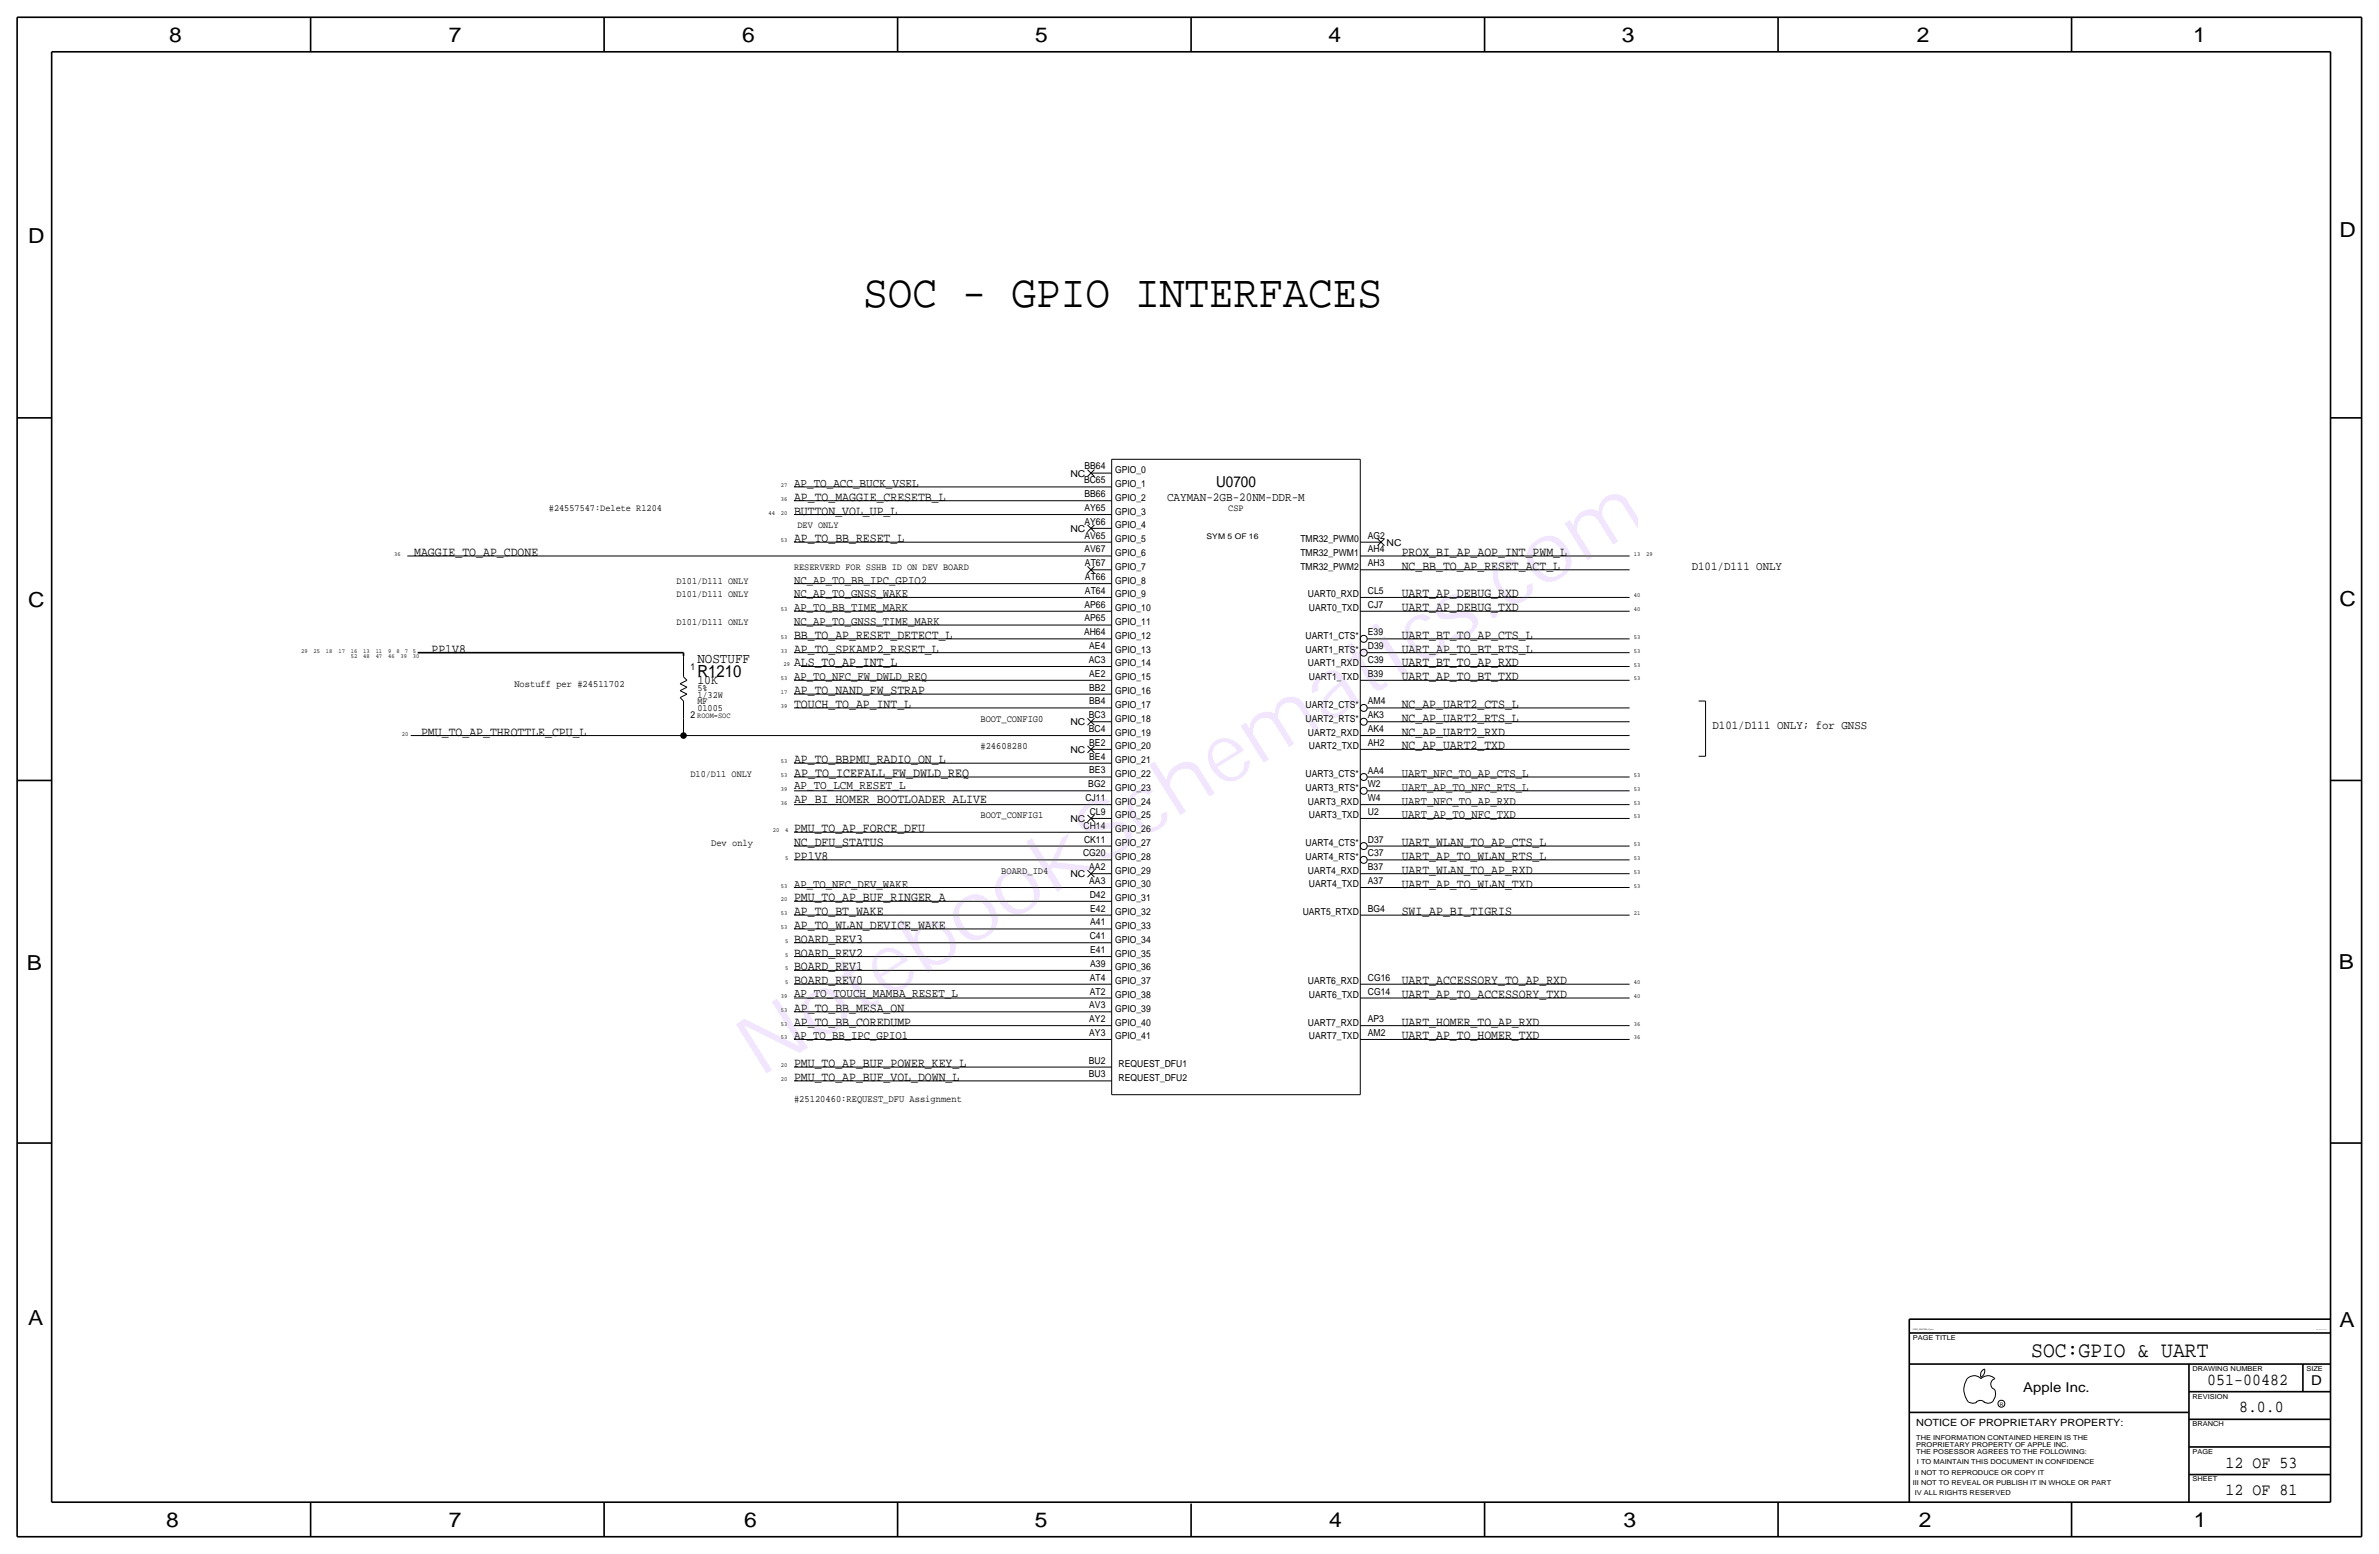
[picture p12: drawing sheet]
<svg xmlns="http://www.w3.org/2000/svg" width="875mm" height="572mm" viewBox="0 0 875 572" stroke-linecap="round" stroke-linejoin="round" font-family="sans-serif">
<defs><g id="words">
<text font-size="30.2" fill="#9f40ff" x="279.3" y="396.5" transform="rotate(-32 279.3 396.5)">NotebookSchematics.com</text>
<text font-size="17" x="317.4" y="113">SOC - GPIO INTERFACES</text>
<text font-size="8.1" x="747.1" y="499.1">SOC:GPIO &amp; UART</text>
<g font-size="7.6">
<text x="62.2" y="15.5">8</text>
<text x="165" y="15.5">7</text>
<text x="273" y="15.5">6</text>
<text x="380.7" y="15.5">5</text>
<text x="488.6" y="15.5">4</text>
<text x="596.6" y="15.5">3</text>
<text x="705.1" y="15.5">2</text>
<text x="806.7" y="15.5">1</text>
<text x="10.4" y="89.4">D</text>
<text x="860.5" y="87.1">D</text>
<text x="10.4" y="223.3">C</text>
<text x="860.5" y="222.8">C</text>
<text x="9.8" y="356.6">B</text>
<text x="860.3" y="356.4">B</text>
<text x="10.4" y="487.4">A</text>
<text x="860.5" y="488.2">A</text>
<text x="61.2" y="561.6">8</text>
<text x="165" y="561.6">7</text>
<text x="273.8" y="561.6">6</text>
<text x="380.7" y="561.6">5</text>
<text x="488.9" y="561.6">4</text>
<text x="597.1" y="561.6">3</text>
<text x="705.8" y="561.6">2</text>
<text x="806.9" y="561.6">1</text>
</g>
<g font-size="6.2">
<text x="256.5" y="248.9">R1210</text>
<text x="811.9" y="509.3">051-00482</text>
<text x="823.6" y="519.4">8.0.0</text>
<text x="818.6" y="539.7">12 OF 53</text>
<text x="818.6" y="549.9">12 OF 81</text>
</g>
<text font-size="5.6" x="447.3" y="179.1">U0700</text>
<text font-size="5.2" x="256.5" y="243.8">NOSTUFF</text>
<g font-size="5">
<text x="850.1" y="509.3">D</text>
<text x="744.2" y="511.8">Apple Inc.</text>
</g>
<text font-size="4.8" x="292" y="285.7">AP_TO_ICEFALL_FW_DWLD_REQ</text>
<g font-size="4.7">
<text x="292" y="184.1">AP_TO_MAGGIE_CRESETB_L</text>
<text x="292" y="189.2">BUTTON_VOL_UP_L</text>
<text x="292" y="199.4">AP_TO_BB_RESET_L</text>
<text x="152.3" y="204.5">MAGGIE_TO_AP_CDONE</text>
<text x="515.6" y="204.5">PROX_BI_AP_AOP_INT_PWM_L</text>
<text x="515.6" y="209.5">NC_BB_TO_AP_RESET_ACT_L</text>
<text x="515.6" y="219.7">UART_AP_DEBUG_RXD</text>
<text x="515.6" y="224.8">UART_AP_DEBUG_TXD</text>
<text x="292" y="234.9">BB_TO_AP_RESET_DETECT_L</text>
<text x="515.6" y="235">UART_BT_TO_AP_CTS_L</text>
<text x="158.7" y="240">PP1V8</text>
<text x="292" y="245.1">ALS_TO_AP_INT_L</text>
<text x="292" y="240">AP_TO_SPKAMP2_RESET_L</text>
<text x="515.6" y="245.1">UART_BT_TO_AP_RXD</text>
<text x="515.6" y="240">UART_AP_TO_BT_RTS_L</text>
<text x="256.5" y="251.5">10K</text>
<text x="515.6" y="250.2">UART_AP_TO_BT_TXD</text>
<text x="292" y="255.3">AP_TO_NAND_FW_STRAP</text>
<text x="292" y="260.4">TOUCH_TO_AP_INT_L</text>
<text x="515.6" y="260.4">NC_AP_UART2_CTS_L</text>
<text x="515.6" y="265.4">NC_AP_UART2_RTS_L</text>
<text x="154.9" y="270.5">PMU_TO_AP_THROTTLE_CPU_L</text>
<text x="515.6" y="270.5">NC_AP_UART2_RXD</text>
<text x="515.6" y="275.6">NC_AP_UART2_TXD</text>
<text x="292" y="280.7">AP_TO_BBPMU_RADIO_ON_L</text>
<text x="292" y="295.4">AP_BI_HOMER_BOOTLOADER_ALIVE</text>
<text x="292" y="311.2">NC_DFU_STATUS</text>
<text x="292" y="306.1">PMU_TO_AP_FORCE_DFU</text>
<text x="515.6" y="311.2">UART_WLAN_TO_AP_CTS_L</text>
<text x="292" y="316.2">PP1V8</text>
<text x="515.6" y="316.2">UART_AP_TO_WLAN_RTS_L</text>
<text x="515.6" y="321.3">UART_WLAN_TO_AP_RXD</text>
<text x="515.6" y="326.4">UART_AP_TO_WLAN_TXD</text>
<text x="292" y="331.5">PMU_TO_AP_BUF_RINGER_A</text>
<text x="292" y="336.6">AP_TO_BT_WAKE</text>
<text x="292" y="341.6">AP_TO_WLAN_DEVICE_WAKE</text>
<text x="515.6" y="336.6">SWI_AP_BI_TIGRIS</text>
<text x="292" y="346.7">BOARD_REV3</text>
<text x="292" y="351.8">BOARD_REV2</text>
<text x="292" y="356.9">BOARD_REV1</text>
<text x="292" y="362">BOARD_REV0</text>
<text x="515.6" y="362">UART_ACCESSORY_TO_AP_RXD</text>
<text x="515.6" y="367">UART_AP_TO_ACCESSORY_TXD</text>
<text x="292" y="377.2">AP_TO_BB_COREDUMP</text>
<text x="292" y="372.1">AP_TO_BB_MESA_ON</text>
<text x="515.6" y="377.2">UART_HOMER_TO_AP_RXD</text>
<text x="515.6" y="382.3">UART_AP_TO_HOMER_TXD</text>
<text x="292" y="392.4">PMU_TO_AP_BUF_POWER_KEY_L</text>
<text x="292" y="397.5">PMU_TO_AP_BUF_VOL_DOWN_L</text>
</g>
<g font-size="4.5">
<text x="292" y="179.1">AP_TO_ACC_BUCK_VSEL</text>
<text x="429.3" y="184.2">CAYMAN-2GB-20NM-DDR-M</text>
<text x="292" y="290.3">AP_TO_LCM_RESET_L</text>
<text x="292" y="366.5">AP_TO_TOUCH_MAMBA_RESET_L</text>
</g>
<g font-size="4.4">
<text x="622.3" y="209.6">D101/D111 ONLY</text>
<text x="292" y="214.6">NC_AP_TO_BB_IPC_GPIO2</text>
<text x="292" y="219.7">NC_AP_TO_GNSS_WAKE</text>
<text x="292" y="224.8">AP_TO_BB_TIME_MARK</text>
<text x="292" y="229.9">NC_AP_TO_GNSS_TIME_MARK</text>
<text x="292" y="250.2">AP_TO_NFC_FW_DWLD_REQ</text>
<text x="629.9" y="268">D101/D111 ONLY; for GNSS</text>
<text x="515.6" y="285.8">UART_NFC_TO_AP_CTS_L</text>
<text x="515.6" y="290.8">UART_AP_TO_NFC_RTS_L</text>
<text x="515.6" y="295.9">UART_NFC_TO_AP_RXD</text>
<text x="515.6" y="301">UART_AP_TO_NFC_TXD</text>
<text x="292" y="326.4">AP_TO_NFC_DEV_WAKE</text>
<text x="292" y="382.3">AP_TO_BB_IPC_GPIO1</text>
</g>
<text font-size="3.7" x="704.8" y="524.5">NOTICE OF PROPRIETARY PROPERTY:</text>
<g font-size="3.6">
<text x="189.2" y="252.7">Nostuff per #24511702</text>
<text x="360.6" y="265.4">BOOT_CONFIG0</text>
<text x="360.6" y="275.6">#24608280</text>
<text x="360.6" y="301">BOOT_CONFIG1</text>
<text x="261.6" y="311.1">Dev only</text>
<text x="368.2" y="321.3">BOARD_ID4</text>
<text x="292" y="405.1">#25120460:REQUEST_DFU Assignment</text>
</g>
<g font-size="3.5">
<text x="398.9" y="172.6">BB64</text>
<text x="410.2" y="174">GPIO_0</text>
<text x="393.7" y="175.3">NC</text>
<text x="398.7" y="177.7">BC65</text>
<text x="410.2" y="179.1">GPIO_1</text>
<text x="398.9" y="182.8">BB66</text>
<text x="410.2" y="184.1">GPIO_2</text>
<text x="201.9" y="188">#24557547:Delete R1204</text>
<text x="398.9" y="187.9">AY65</text>
<text x="410.2" y="189.2">GPIO_3</text>
<text x="451.8" y="188">CSP</text>
<text x="293.3" y="194.3">DEV ONLY</text>
<text x="393.7" y="195.6">NC</text>
<text x="398.9" y="193">AY66</text>
<text x="410.2" y="194.3">GPIO_4</text>
<text x="398.9" y="203.1">AV67</text>
<text x="398.9" y="198.1">AV65</text>
<text x="410.2" y="199.4">GPIO_5</text>
<text x="478.3" y="199.4">TMR32_PWM0</text>
<text x="503.1" y="203.2">AH4</text>
<text x="503.1" y="198.1">AG2</text>
<text x="510" y="200.7">NC</text>
<text x="292" y="209.5">RESERVERD FOR SSHB ID ON DEV BOARD</text>
<text x="399.1" y="208.2">AT67</text>
<text x="410.2" y="209.5">GPIO_7</text>
<text x="410.2" y="204.5">GPIO_6</text>
<text x="478.3" y="204.5">TMR32_PWM1</text>
<text x="478.3" y="209.5">TMR32_PWM2</text>
<text x="503.1" y="208.3">AH3</text>
<text x="248.9" y="214.6">D101/D111 ONLY</text>
<text x="399.1" y="213.3">AT66</text>
<text x="410.2" y="214.6">GPIO_8</text>
<text x="248.9" y="219.7">D101/D111 ONLY</text>
<text x="399.1" y="218.4">AT64</text>
<text x="410.2" y="219.7">GPIO_9</text>
<text x="481.1" y="219.7">UART0_RXD</text>
<text x="503.1" y="218.4">CL5</text>
<text x="398.9" y="223.5">AP66</text>
<text x="410.2" y="224.8">GPIO_10</text>
<text x="481.4" y="224.8">UART0_TXD</text>
<text x="503.1" y="223.5">CJ7</text>
<text x="248.9" y="229.9">D101/D111 ONLY</text>
<text x="398.7" y="233.6">AH64</text>
<text x="398.9" y="228.5">AP65</text>
<text x="410.2" y="229.9">GPIO_11</text>
<text x="503.1" y="233.7">E39</text>
<text x="400.6" y="238.7">AE4</text>
<text x="410.2" y="234.9">GPIO_12</text>
<text x="480.2" y="234.9">UART1_CTS*</text>
<text x="503.1" y="238.7">D39</text>
<text x="400.5" y="243.8">AC3</text>
<text x="410.2" y="240">GPIO_13</text>
<text x="410.2" y="245.1">GPIO_14</text>
<text x="480.2" y="240">UART1_RTS*</text>
<text x="481.1" y="245.1">UART1_RXD</text>
<text x="503.1" y="243.8">C39</text>
<text x="253.9" y="246.4">1</text>
<text x="400.6" y="248.9">AE2</text>
<text x="410.2" y="250.2">GPIO_15</text>
<text x="481.4" y="250.2">UART1_TXD</text>
<text x="503.1" y="248.9">B39</text>
<text x="256.5" y="256.5">1/32W</text>
<text x="256.5" y="254">5%</text>
<text x="400.6" y="253.9">BB2</text>
<text x="410.2" y="255.3">GPIO_16</text>
<text x="256.5" y="261.6">01005</text>
<text x="256.5" y="259.1">MF</text>
<text x="400.6" y="259">BB4</text>
<text x="410.2" y="260.3">GPIO_17</text>
<text x="480.2" y="260.3">UART2_CTS*</text>
<text x="503.1" y="259.1">AM4</text>
<text x="253.9" y="264.2">2</text>
<text x="393.7" y="266.7">NC</text>
<text x="400.5" y="269.2">BC4</text>
<text x="400.5" y="264.1">BC3</text>
<text x="410.2" y="265.4">GPIO_18</text>
<text x="480.2" y="265.4">UART2_RTS*</text>
<text x="503.1" y="269.2">AK4</text>
<text x="503.1" y="264.1">AK3</text>
<text x="400.6" y="274.3">BE2</text>
<text x="410.2" y="275.6">GPIO_20</text>
<text x="410.2" y="270.5">GPIO_19</text>
<text x="481.1" y="270.5">UART2_RXD</text>
<text x="481.4" y="275.6">UART2_TXD</text>
<text x="503.1" y="274.3">AH2</text>
<text x="393.7" y="276.9">NC</text>
<text x="400.6" y="279.4">BE4</text>
<text x="410.2" y="280.7">GPIO_21</text>
<text x="253.9" y="285.7">D10/D11 ONLY</text>
<text x="400.6" y="284.4">BE3</text>
<text x="410.2" y="285.7">GPIO_22</text>
<text x="480.2" y="285.7">UART3_CTS*</text>
<text x="503.1" y="284.5">AA4</text>
<text x="400.3" y="289.5">BG2</text>
<text x="410.2" y="290.8">GPIO_23</text>
<text x="480.2" y="290.8">UART3_RTS*</text>
<text x="503.1" y="289.6">W2</text>
<text x="399.2" y="294.6">CJ11</text>
<text x="400.8" y="299.7">CL9</text>
<text x="410.2" y="295.9">GPIO_24</text>
<text x="481.1" y="295.9">UART3_RXD</text>
<text x="503.1" y="299.7">U2</text>
<text x="503.1" y="294.6">W4</text>
<text x="393.7" y="302.3">NC</text>
<text x="398.5" y="304.8">CH14</text>
<text x="410.2" y="301">GPIO_25</text>
<text x="481.4" y="301">UART3_TXD</text>
<text x="398.7" y="309.8">CK11</text>
<text x="410.2" y="311.1">GPIO_27</text>
<text x="410.2" y="306.1">GPIO_26</text>
<text x="480.2" y="311.1">UART4_CTS*</text>
<text x="503.1" y="309.9">D37</text>
<text x="398.4" y="314.9">CG20</text>
<text x="410.2" y="316.2">GPIO_28</text>
<text x="480.2" y="316.2">UART4_RTS*</text>
<text x="503.1" y="315">C37</text>
<text x="393.7" y="322.6">NC</text>
<text x="400.6" y="320">AA2</text>
<text x="410.2" y="321.3">GPIO_29</text>
<text x="481.1" y="321.3">UART4_RXD</text>
<text x="503.1" y="320">B37</text>
<text x="400.6" y="325.1">AA3</text>
<text x="410.2" y="326.4">GPIO_30</text>
<text x="481.4" y="326.4">UART4_TXD</text>
<text x="503.1" y="325.1">A37</text>
<text x="400.8" y="330.2">D42</text>
<text x="401" y="335.3">E42</text>
<text x="410.2" y="331.5">GPIO_31</text>
<text x="503.1" y="335.3">BG4</text>
<text x="401" y="340.3">A41</text>
<text x="410.2" y="336.5">GPIO_32</text>
<text x="410.2" y="341.6">GPIO_33</text>
<text x="479.2" y="336.5">UART5_RTXD</text>
<text x="400.8" y="345.4">C41</text>
<text x="410.2" y="346.7">GPIO_34</text>
<text x="401" y="350.5">E41</text>
<text x="410.2" y="351.8">GPIO_35</text>
<text x="401" y="355.6">A39</text>
<text x="410.2" y="356.9">GPIO_36</text>
<text x="400.8" y="365.7">AT2</text>
<text x="400.8" y="360.7">AT4</text>
<text x="410.2" y="361.9">GPIO_37</text>
<text x="481.1" y="361.9">UART6_RXD</text>
<text x="503.1" y="365.8">CG14</text>
<text x="503.1" y="360.7">CG16</text>
<text x="400.6" y="370.8">AV3</text>
<text x="410.2" y="367">GPIO_38</text>
<text x="481.4" y="367">UART6_TXD</text>
<text x="400.6" y="375.9">AY2</text>
<text x="410.2" y="377.2">GPIO_40</text>
<text x="410.2" y="372.1">GPIO_39</text>
<text x="481.1" y="377.2">UART7_RXD</text>
<text x="503.1" y="375.9">AP3</text>
<text x="400.6" y="381">AY3</text>
<text x="410.2" y="382.3">GPIO_41</text>
<text x="481.4" y="382.3">UART7_TXD</text>
<text x="503.1" y="381">AM2</text>
<text x="400.5" y="391.1">BU2</text>
<text x="411.4" y="392.4">REQUEST_DFU1</text>
<text x="400.5" y="396.2">BU3</text>
<text x="411.4" y="397.5">REQUEST_DFU2</text>
</g>
<g font-size="2.9">
<text x="443.8" y="198.1">SYM 5 OF 16</text>
<text x="256.5" y="264.2">ROOM=SOC</text>
</g>
<g font-size="2.5">
<text x="703.5" y="492.8">PAGE TITLE</text>
<text x="806.4" y="504.2">DRAWING NUMBER</text>
<text x="848.3" y="504.2">SIZE</text>
<text x="806.4" y="514.4">REVISION</text>
<text x="806.4" y="524.5">BRANCH</text>
<text x="704.8" y="532.1">PROPRIETARY PROPERTY OF APPLE INC.</text>
<text x="704.8" y="529.6">THE INFORMATION CONTAINED HEREIN IS THE</text>
<text x="704.8" y="534.7">THE POSESSOR AGREES TO THE FOLLOWING:</text>
<text x="705.1" y="538.5">I TO MAINTAIN THIS DOCUMENT IN CONFIDENCE</text>
<text x="806.4" y="534.7">PAGE</text>
<text x="704.3" y="542.3">II NOT TO REPRODUCE OR COPY IT</text>
<text x="806.4" y="544.8">SHEET</text>
<text x="703.5" y="546.1">III NOT TO REVEAL OR PUBLISH IT IN WHOLE OR PART</text>
<text x="704.3" y="549.9">IV ALL RIGHTS RESERVED</text>
</g>
<g font-size="2.3">
<text x="287.2" y="179.1">27</text>
<text x="287.2" y="184.2">36</text>
<text x="282.7" y="189.2">44</text>
<text x="287.2" y="189.2">20</text>
<text x="287.2" y="199.4">53</text>
<text x="145" y="204.5">36</text>
<text x="600.9" y="204.5">13</text>
<text x="605.5" y="204.5">29</text>
<text x="600.9" y="219.7">40</text>
<text x="287.2" y="224.8">53</text>
<text x="600.9" y="224.8">40</text>
<text x="287.2" y="235">53</text>
<text x="600.9" y="235">53</text>
<text x="110.7" y="240">29</text>
<text x="115.3" y="240">25</text>
<text x="119.9" y="240">18</text>
<text x="124.5" y="240">17</text>
<text x="129" y="241.9">52</text>
<text x="129" y="240">16</text>
<text x="133.6" y="241.9">48</text>
<text x="133.6" y="240">13</text>
<text x="138.2" y="241.9">47</text>
<text x="138.2" y="240">11</text>
<text x="142.8" y="241.9">46</text>
<text x="142.8" y="240">9</text>
<text x="145.8" y="240">8</text>
<text x="147.3" y="241.9">39</text>
<text x="148.8" y="240">7</text>
<text x="151.9" y="241.9">30</text>
<text x="151.9" y="240">5</text>
<text x="287.2" y="240">33</text>
<text x="288.2" y="245.1">29</text>
<text x="600.9" y="245.1">53</text>
<text x="600.9" y="240">53</text>
<text x="287.2" y="250.2">53</text>
<text x="600.9" y="250.2">53</text>
<text x="287.2" y="255.3">17</text>
<text x="287.2" y="260.4">39</text>
<text x="147.8" y="270.5">20</text>
<text x="287.2" y="280.7">53</text>
<text x="287.2" y="285.8">53</text>
<text x="600.9" y="285.8">53</text>
<text x="287.2" y="290.8">39</text>
<text x="600.9" y="290.8">53</text>
<text x="287.2" y="295.9">36</text>
<text x="600.9" y="295.9">53</text>
<text x="600.9" y="301">53</text>
<text x="284.2" y="306.1">20</text>
<text x="288.8" y="306.1">4</text>
<text x="600.9" y="311.2">53</text>
<text x="288.8" y="316.2">5</text>
<text x="600.9" y="316.2">53</text>
<text x="600.9" y="321.3">53</text>
<text x="287.2" y="326.4">53</text>
<text x="600.9" y="326.4">53</text>
<text x="287.2" y="331.5">20</text>
<text x="287.2" y="336.6">53</text>
<text x="287.2" y="341.6">53</text>
<text x="600.9" y="336.6">21</text>
<text x="288.8" y="346.7">5</text>
<text x="288.8" y="351.8">5</text>
<text x="288.8" y="356.9">5</text>
<text x="288.8" y="362">5</text>
<text x="600.9" y="362">40</text>
<text x="287.2" y="367">39</text>
<text x="600.9" y="367">40</text>
<text x="287.2" y="377.2">53</text>
<text x="287.2" y="372.1">53</text>
<text x="600.9" y="377.2">36</text>
<text x="287.2" y="382.3">53</text>
<text x="600.9" y="382.3">36</text>
<text x="287.2" y="392.4">20</text>
<text x="287.2" y="397.5">20</text>
</g>
<text font-size="1.8" x="735.5" y="516.9">R</text>
<text font-size=".9" x="703.5" y="488.9">SYNC_MASTER=Sync</text>
<text font-size=".4" x="851.9" y="488.9">SYNC_DATE=06/06/2016</text>
</g></defs>
<g fill="none" stroke="#000" stroke-width=".37">
<path d="M292.1 179.1h109.2zM400 175.3l2.5-2.6zM400 172.7l2.5 2.6zM401.3 179.1h7.6zM401.3 174h7.6zM408.9 168.9v233.7zM408.9 168.9h91.4zM500.3 168.9v233.7zM292.1 189.2h109.2zM292.1 199.4h109.2zM292.1 184.2h109.2zM400 195.6l2.5-2.6z"/>
<path d="M400 193l2.5 2.6zM401.3 194.3h7.6zM401.3 199.4h7.6zM401.3 184.2h7.6zM401.3 189.2h7.6zM500.3 199.4h7.7zM506.7 198.1l2.5 2.6zM509.2 198.1l-2.5 2.6zM149.8 204.5h251.5zM292.1 219.7h109.2zM292.1 214.6h109.2zM400 210.8l2.5-2.5z"/>
<path d="M400 208.3l2.5 2.5zM401.3 219.7h7.6zM401.3 209.6h7.6zM401.3 214.6h7.6zM401.3 204.5h7.6zM500.3 204.5h7.7zM500.3 219.7h7.7zM500.3 209.6h7.7zM508 209.6h91.4zM508 219.7h91.4zM508 204.5h91.4zM292 235h109.3z"/>
<path d="M292.1 229.9h109.2zM292.1 224.8h109.2zM401.3 229.9h7.6zM401.3 224.8h7.6zM401.3 235h7.6zM500.3 224.8h7.7zM502.9 235h5.1zM508 224.8h91.4zM508 235h91.4zM250.1 251.5l2.6-1.3zM250.1 256.5l2.6-1.2zM250.1 254l2.6-1.3z"/>
<path d="M250.1 256.5l1.3 1.3zM250.1 254l2.6 1.3zM250.1 251.5l2.6 1.2zM251.4 248.9l1.3 1.3zM251.4 241.3v7.6zM251.4 257.8v6.4zM292 240h109.3zM292.1 250.2h109.2zM292.1 255.3h109.2zM294.6 245.1h106.7zM401.3 250.2h7.6zM401.3 255.3h7.6z"/>
<path d="M401.3 240h7.6zM401.3 245.1h7.6zM500.3 250.2h7.7zM500.3 245.1h7.7zM502.9 240h5.1zM508 250.2h91.4zM508 240h91.4zM508 245.1h91.4zM624.8 257.8h2.5zM627.3 257.8v20.3zM151.1 270.5h100.3zM251.4 264.2v6.3z"/>
<path d="M251.4 270.5h149.9zM292.1 260.4h109.2zM400 276.9l2.5-2.6zM400 274.3l2.5 2.6zM400 266.7l2.5-2.5zM400 264.2l2.5 2.5zM401.3 275.6h7.6zM401.3 270.5h7.6zM401.3 265.4h7.6zM401.3 260.4h7.6zM500.3 270.5h7.7zM500.3 275.6h7.7z"/>
<path d="M502.9 265.4h5.1zM502.9 260.4h5.1zM508 275.6h91.4zM508 270.5h91.4zM508 260.4h91.4zM508 265.4h91.4zM624.8 278.1h2.5zM292 285.8h109.3zM292.1 280.7h109.2zM292.1 295.9h109.2zM292.1 290.8h109.2zM400 299.7l2.5 2.6z"/>
<path d="M401.3 295.9h7.6zM401.3 290.8h7.6zM401.3 280.7h7.6zM401.3 285.8h7.6zM500.3 295.9h7.7zM502.9 285.8h5.1zM502.9 290.8h5.1zM508 290.8h91.4zM508 285.8h91.4zM508 295.9h91.4zM292.1 316.2h109.2zM292.1 306.1h109.2z"/>
<path d="M292.1 311.2h109.2zM400 302.3l2.5-2.6zM401.3 311.2h7.6zM401.3 306.1h7.6zM401.3 316.2h7.6zM401.3 301h7.6zM500.3 301h7.7zM502.9 316.2h5.1zM502.9 311.2h5.1zM508 301h91.4zM508 311.2h91.4zM508 316.2h91.4z"/>
<path d="M292.1 326.4h109.2zM292.1 331.5h109.2zM292.1 336.6h109.2zM400 322.6l2.5-2.6zM400 320l2.5 2.6zM401.3 336.6h7.6zM401.3 331.5h7.6zM401.3 326.4h7.6zM401.3 321.3h7.6zM500.3 326.4h7.7zM500.3 321.3h7.7zM500.3 336.6h7.7z"/>
<path d="M508 336.6h91.4zM508 321.3h91.4zM508 326.4h91.4zM292.1 341.6h109.2zM292.1 351.8h109.2zM292.1 356.9h109.2zM292.1 346.7h109.2zM401.3 356.9h7.6zM401.3 351.8h7.6zM401.3 346.7h7.6zM401.3 341.6h7.6zM292.1 372.1h109.2z"/>
<path d="M292.1 377.2h109.2zM292.1 362h109.2zM292.1 367h109.2zM401.3 377.2h7.6zM401.3 367h7.6zM401.3 362h7.6zM401.3 372.1h7.6zM500.3 377.2h7.7zM500.3 367h7.7zM500.3 362h7.7zM508 362h91.4zM508 367h91.4z"/>
<path d="M508 377.2h91.4zM292.1 382.3h109.2zM292.1 392.4h109.2zM292.1 397.5h109.2zM401.3 397.5h7.6zM401.3 392.4h7.6zM401.3 382.3h7.6zM500.3 382.3h7.7zM508 382.3h91.4zM408.9 402.6h91.4zM724.1 515.6l.5 .2a2.67 2.67 0 0 0 2.5-.2M726.8 515.7a2.09 2.09 0 0 1 3.1 0"/>
<path d="M728.6 506.5a2.69 2.69 0 0 0 1.3-3 2.26 2.26 0 0 0-1.3 3M729.7 515.6l.4 .2a2.67 2.67 0 0 0 2.6-.2M733.7 511.1a4.5 4.5 0 0 1-1 4.6M733.8 511a2.08 2.08 0 0 1-1.6-2 2.08 2.08 0 0 1 1.6-2 3.4 3.4 0 0 0-5.1 0 3.6 3.6 0 0 0-3.9-.8 3.6 3.6 0 0 0-2.3 3.3 7.1 7.1 0 0 0 1.6 6.2"/>
<circle cx="501.6" cy="235" r="1.28"/>
<circle cx="501.6" cy="240" r="1.28"/>
<circle cx="501.6" cy="265.4" r="1.28"/>
<circle cx="501.6" cy="260.4" r="1.28"/>
<circle cx="501.6" cy="285.8" r="1.28"/>
<circle cx="501.6" cy="290.8" r="1.28"/>
<circle cx="501.6" cy="316.2" r="1.28"/>
<circle cx="501.6" cy="311.2" r="1.28"/>
<circle cx="736.1" cy="516.2" r="1.28"/>
</g>
<g fill="none" stroke="#000" stroke-width=".6" stroke-linecap="butt">
<path d="M6.3 6.4v558.7zM6.3 6.4h862.3zM19 19.1v533.4zM19 19.1h838.2zM114.2 6.4v12.7zM222.2 6.4v12.7zM330.1 6.4v12.7zM438.1 6.4v12.7zM546.1 6.4v12.7zM654 6.4v12.7zM762 6.4v12.7zM857.2 19.1v533.4z"/>
<path d="M868.6 6.4v558.7zM6.3 153.7h12.7zM857.2 153.7h11.4zM153.6 240h97.8zM251.4 240v1.3zM6.3 287h12.7zM857.2 287h11.4zM6.3 420.4h12.7zM857.2 420.4h11.4zM702.3 485.1v5.1zM702.3 485.1h154.9zM702.3 490.2v62.3z"/>
<path d="M702.3 490.2h154.9zM702.3 519.4h102.8zM702.3 501.6h154.9zM805.1 501.6v50.8zM805.1 511.8h52.1zM847 501.6v10.2zM805.1 522h52.1zM805.1 532.1h52.1zM19 552.5h838.2zM114.2 552.4v12.7zM222.2 552.5v12.7zM330.1 552.5v12.7z"/>
<path d="M438.1 553v12.1zM546.1 552.5v12.7zM654 552.5v12.7zM762 552.5v12.7zM805.1 542.3h52.1zM6.3 565.1h862.3z"/>
</g>
<circle cx="251.4" cy="270.5" r="1.02" fill="#000" stroke="#000" stroke-width=".37"/>
<use href="#words"/>
</svg>
